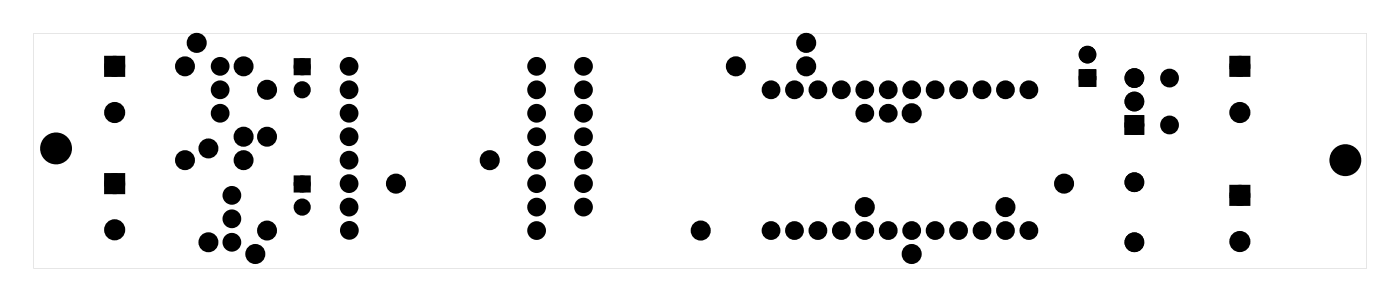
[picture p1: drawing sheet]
<svg xmlns="http://www.w3.org/2000/svg" width="152mm" height="33mm" viewBox="0 0 152 33" stroke-linecap="round" stroke-linejoin="round" font-family="sans-serif">
<g fill="#000">
<path d="M11.7 19.1h1.5v1.5h-1.5zM11.7 6.4h1.5v1.5h-1.5zM32.1 6.6h1.2v1.2h-1.2zM133.6 6.4h1.5v1.5h-1.5zM32.1 19.3h1.2v1.2h-1.2zM133.6 20.4h1.5v1.5h-1.5z"/>
<path d="M3.6 3.6h144.5v25.4h-144.5zM3.6 3.6v25.4h144.5v-25.4z"/>
<path d="M117 7.6h1.7v1.7h-1.7zM117.5 8.5a.35 .35 0 0 0 .7 0 .35 .35 0 0 0-.7 0z"/>
<path d="M117 7.6h1.7v1.7h-1.7zM117.5 8.5a.35 .35 0 0 0 .7 0 .35 .35 0 0 0-.7 0z"/>
<path d="M122 12.6h1.9v1.9h-1.9zM122.4 13.5a.5 .5 0 0 0 1 0 .5 .5 0 0 0-1 0z"/>
<path d="M122 12.6h1.9v1.9h-1.9zM122.4 13.5a.5 .5 0 0 0 1 0 .5 .5 0 0 0-1 0z"/>
<circle cx="23.9" cy="12.3" r=".64"/>
<circle cx="23.9" cy="7.2" r=".64"/>
<circle cx="23.9" cy="9.7" r=".64"/>
<circle cx="37.8" cy="12.3" r=".64"/>
<circle cx="37.8" cy="14.8" r=".64"/>
<circle cx="37.8" cy="7.2" r=".64"/>
<circle cx="37.8" cy="9.7" r=".64"/>
<circle cx="37.8" cy="19.9" r=".64"/>
<circle cx="37.8" cy="17.3" r=".64"/>
<circle cx="58.1" cy="14.8" r=".64"/>
<circle cx="58.1" cy="17.3" r=".64"/>
<circle cx="58.1" cy="19.9" r=".64"/>
<circle cx="58.1" cy="12.3" r=".64"/>
<circle cx="58.1" cy="9.7" r=".64"/>
<circle cx="58.1" cy="7.2" r=".64"/>
<circle cx="63.2" cy="14.8" r=".64"/>
<circle cx="63.2" cy="9.7" r=".64"/>
<circle cx="63.2" cy="17.3" r=".64"/>
<circle cx="63.2" cy="7.2" r=".64"/>
<circle cx="63.2" cy="12.3" r=".64"/>
<circle cx="63.2" cy="19.9" r=".64"/>
<circle cx="25.1" cy="26.2" r=".64"/>
<circle cx="25.1" cy="21.2" r=".64"/>
<circle cx="25.1" cy="23.7" r=".64"/>
<circle cx="37.8" cy="22.4" r=".64"/>
<circle cx="37.9" cy="24.9" r=".64"/>
<circle cx="58.1" cy="22.4" r=".64"/>
<circle cx="58.1" cy="25" r=".64"/>
<circle cx="63.2" cy="22.4" r=".64"/>
</g>
<g fill="#000">
<circle cx="6.1" cy="16.1" r="1.6"/>
<circle cx="12.4" cy="12.2" r=".76"/>
<circle cx="12.4" cy="7.2" r=".76"/>
<circle cx="12.4" cy="19.9" r=".76"/>
<circle cx="20" cy="7.2" r=".7"/>
<circle cx="20" cy="17.3" r=".7"/>
<circle cx="21.3" cy="4.6" r=".7"/>
<circle cx="22.6" cy="16.1" r=".7"/>
<circle cx="26.4" cy="7.2" r=".7"/>
<circle cx="26.4" cy="17.3" r=".7"/>
<circle cx="26.4" cy="14.8" r=".7"/>
<circle cx="28.9" cy="14.8" r=".7"/>
<circle cx="28.9" cy="9.7" r=".7"/>
<circle cx="32.7" cy="7.2" r=".6"/>
<circle cx="32.7" cy="9.7" r=".6"/>
<circle cx="32.7" cy="19.9" r=".6"/>
<circle cx="42.9" cy="19.9" r=".7"/>
<circle cx="53.1" cy="17.3" r=".7"/>
<circle cx="79.7" cy="7.2" r=".7"/>
<circle cx="83.5" cy="9.7" r=".7"/>
<circle cx="86.1" cy="9.7" r=".7"/>
<circle cx="87.4" cy="7.2" r=".7"/>
<circle cx="87.4" cy="4.6" r=".7"/>
<circle cx="88.6" cy="9.7" r=".7"/>
<circle cx="91.2" cy="9.7" r=".7"/>
<circle cx="93.7" cy="9.7" r=".7"/>
<circle cx="93.7" cy="12.3" r=".69"/>
<circle cx="96.2" cy="9.7" r=".7"/>
<circle cx="96.2" cy="12.3" r=".69"/>
<circle cx="98.8" cy="9.7" r=".7"/>
<circle cx="98.8" cy="12.3" r=".7"/>
<circle cx="101.3" cy="9.7" r=".7"/>
<circle cx="103.9" cy="9.7" r=".7"/>
<circle cx="106.4" cy="9.7" r=".7"/>
<circle cx="108.9" cy="9.7" r=".7"/>
<circle cx="111.5" cy="9.7" r=".7"/>
<circle cx="115.3" cy="19.9" r=".7"/>
<circle cx="117.8" cy="5.9" r=".59"/>
<circle cx="117.8" cy="8.5" r=".59"/>
<circle cx="122.9" cy="19.7" r=".69"/>
<circle cx="122.9" cy="13.5" r=".72"/>
<circle cx="122.9" cy="8.5" r=".72"/>
<circle cx="122.9" cy="11" r=".72"/>
<circle cx="126.7" cy="13.5" r=".64"/>
<circle cx="126.7" cy="8.5" r=".64"/>
<circle cx="134.3" cy="12.2" r=".76"/>
<circle cx="134.3" cy="7.2" r=".76"/>
<circle cx="145.8" cy="17.3" r="1.6"/>
<circle cx="12.4" cy="24.9" r=".76"/>
<circle cx="22.6" cy="26.2" r=".7"/>
<circle cx="27.7" cy="27.5" r=".7"/>
<circle cx="28.9" cy="25" r=".7"/>
<circle cx="32.7" cy="22.4" r=".6"/>
<circle cx="75.9" cy="25" r=".7"/>
<circle cx="83.5" cy="25" r=".7"/>
<circle cx="86.1" cy="25" r=".7"/>
<circle cx="88.6" cy="25" r=".7"/>
<circle cx="91.2" cy="25" r=".7"/>
<circle cx="93.7" cy="25" r=".7"/>
<circle cx="93.7" cy="22.4" r=".7"/>
<circle cx="96.2" cy="25" r=".7"/>
<circle cx="98.8" cy="25" r=".7"/>
<circle cx="98.8" cy="27.5" r=".7"/>
<circle cx="101.3" cy="25" r=".7"/>
<circle cx="103.9" cy="25" r=".7"/>
<circle cx="106.4" cy="25" r=".7"/>
<circle cx="108.9" cy="25" r=".7"/>
<circle cx="108.9" cy="22.4" r=".7"/>
<circle cx="111.5" cy="25" r=".7"/>
<circle cx="122.9" cy="26.2" r=".69"/>
<circle cx="134.3" cy="26.2" r=".76"/>
<circle cx="134.3" cy="21.2" r=".76"/>
</g>
<g fill="none" stroke="#000" stroke-width=".69" stroke-linecap="butt">
<circle cx="122.9" cy="11" r=".72"/>
<circle cx="122.9" cy="13.5" r=".72"/>
<circle cx="122.9" cy="8.5" r=".72"/>
</g>
<g fill="none" stroke="#000" stroke-width=".25">
<path d="M117 7.6h1.7v1.7h-1.7zM122 12.6h1.9v1.9h-1.9z"/>
<circle cx="6.1" cy="16.1" r="1.6"/>
<circle cx="117.8" cy="8.5" r=".35"/>
<circle cx="122.9" cy="13.5" r=".5"/>
<circle cx="145.8" cy="17.3" r="1.6"/>
</g>
<g fill="none" stroke="#000" stroke-width=".73" stroke-linecap="butt">
<circle cx="117.8" cy="8.5" r=".59"/>
<circle cx="117.8" cy="5.9" r=".59"/>
</g>
<g fill="none" stroke="#000" stroke-width=".76" stroke-linecap="butt">
<path d="M11.7 19.1h1.5v1.5h-1.5zM11.7 6.4h1.5v1.5h-1.5zM133.6 6.4h1.5v1.5h-1.5zM133.6 20.4h1.5v1.5h-1.5z"/>
<circle cx="12.4" cy="19.9" r=".76"/>
<circle cx="12.4" cy="7.2" r=".76"/>
<circle cx="12.4" cy="12.2" r=".76"/>
<circle cx="20" cy="7.2" r=".7"/>
<circle cx="20" cy="17.3" r=".7"/>
<circle cx="21.3" cy="4.6" r=".7"/>
<circle cx="22.6" cy="16.1" r=".7"/>
<circle cx="26.4" cy="7.2" r=".7"/>
<circle cx="26.4" cy="17.3" r=".7"/>
<circle cx="26.4" cy="14.8" r=".7"/>
<circle cx="28.9" cy="14.8" r=".7"/>
<circle cx="28.9" cy="9.7" r=".7"/>
<circle cx="42.9" cy="19.9" r=".7"/>
<circle cx="53.1" cy="17.3" r=".7"/>
<circle cx="79.7" cy="7.2" r=".7"/>
<circle cx="87.4" cy="7.2" r=".7"/>
<circle cx="87.4" cy="4.6" r=".7"/>
<circle cx="98.8" cy="12.3" r=".7"/>
<circle cx="115.3" cy="19.9" r=".7"/>
<circle cx="126.7" cy="13.5" r=".64"/>
<circle cx="126.7" cy="8.5" r=".64"/>
<circle cx="134.3" cy="7.2" r=".76"/>
<circle cx="134.3" cy="12.2" r=".76"/>
<circle cx="12.4" cy="24.9" r=".76"/>
<circle cx="22.6" cy="26.2" r=".7"/>
<circle cx="27.7" cy="27.5" r=".7"/>
<circle cx="28.9" cy="25" r=".7"/>
<circle cx="75.9" cy="25" r=".7"/>
<circle cx="93.7" cy="22.4" r=".7"/>
<circle cx="98.8" cy="27.5" r=".7"/>
<circle cx="108.9" cy="22.4" r=".7"/>
<circle cx="134.3" cy="21.2" r=".76"/>
<circle cx="134.3" cy="26.2" r=".76"/>
</g>
<g fill="none" stroke="#000" stroke-width=".76">
<circle cx="23.9" cy="7.2" r=".64"/>
<circle cx="23.9" cy="9.7" r=".64"/>
<circle cx="23.9" cy="12.3" r=".64"/>
<circle cx="37.8" cy="19.9" r=".64"/>
<circle cx="37.8" cy="12.3" r=".64"/>
<circle cx="37.8" cy="17.3" r=".64"/>
<circle cx="37.8" cy="9.7" r=".64"/>
<circle cx="37.8" cy="14.8" r=".64"/>
<circle cx="37.8" cy="7.2" r=".64"/>
<circle cx="58.1" cy="7.2" r=".64"/>
<circle cx="58.1" cy="17.3" r=".64"/>
<circle cx="58.1" cy="12.3" r=".64"/>
<circle cx="58.1" cy="19.9" r=".64"/>
<circle cx="58.1" cy="9.7" r=".64"/>
<circle cx="58.1" cy="14.8" r=".64"/>
<circle cx="63.2" cy="12.3" r=".64"/>
<circle cx="63.2" cy="19.9" r=".64"/>
<circle cx="63.2" cy="7.2" r=".64"/>
<circle cx="63.2" cy="14.8" r=".64"/>
<circle cx="63.2" cy="9.7" r=".64"/>
<circle cx="63.2" cy="17.3" r=".64"/>
<circle cx="25.1" cy="23.7" r=".64"/>
<circle cx="25.1" cy="21.2" r=".64"/>
<circle cx="25.1" cy="26.2" r=".64"/>
<circle cx="37.8" cy="22.4" r=".64"/>
<circle cx="37.9" cy="24.9" r=".64"/>
<circle cx="58.1" cy="22.4" r=".64"/>
<circle cx="58.1" cy="25" r=".64"/>
<circle cx="63.2" cy="22.4" r=".64"/>
</g>
<g fill="none" stroke="#000" stroke-width=".63" stroke-linecap="butt">
<circle cx="83.5" cy="9.7" r=".7"/>
<circle cx="86.1" cy="9.7" r=".7"/>
<circle cx="88.6" cy="9.7" r=".7"/>
<circle cx="91.2" cy="9.7" r=".7"/>
<circle cx="93.7" cy="9.7" r=".7"/>
<circle cx="96.2" cy="9.7" r=".7"/>
<circle cx="98.8" cy="9.7" r=".7"/>
<circle cx="101.3" cy="9.7" r=".7"/>
<circle cx="103.9" cy="9.7" r=".7"/>
<circle cx="106.4" cy="9.7" r=".7"/>
<circle cx="108.9" cy="9.7" r=".7"/>
<circle cx="111.5" cy="9.7" r=".7"/>
<circle cx="83.5" cy="25" r=".7"/>
<circle cx="86.1" cy="25" r=".7"/>
<circle cx="88.6" cy="25" r=".7"/>
<circle cx="91.2" cy="25" r=".7"/>
<circle cx="93.7" cy="25" r=".7"/>
<circle cx="96.2" cy="25" r=".7"/>
<circle cx="98.8" cy="25" r=".7"/>
<circle cx="101.3" cy="25" r=".7"/>
<circle cx="103.9" cy="25" r=".7"/>
<circle cx="106.4" cy="25" r=".7"/>
<circle cx="108.9" cy="25" r=".7"/>
<circle cx="111.5" cy="25" r=".7"/>
</g>
<g fill="none" stroke="#000" stroke-width=".64" stroke-linecap="butt">
<circle cx="93.7" cy="12.3" r=".69"/>
<circle cx="96.2" cy="12.3" r=".69"/>
</g>
<g fill="none" stroke="#000" stroke-width=".74" stroke-linecap="butt">
<circle cx="122.9" cy="19.7" r=".69"/>
<circle cx="122.9" cy="26.2" r=".69"/>
</g>
<g fill="none" stroke="#000" stroke-width=".65" stroke-linecap="butt">
<path d="M32.1 19.3h1.2v1.2h-1.2zM32.1 6.6h1.2v1.2h-1.2z"/>
<circle cx="32.7" cy="9.7" r=".6"/>
<circle cx="32.7" cy="7.2" r=".6"/>
<circle cx="32.7" cy="19.9" r=".6"/>
<circle cx="32.7" cy="22.4" r=".6"/>
</g>
</svg>
